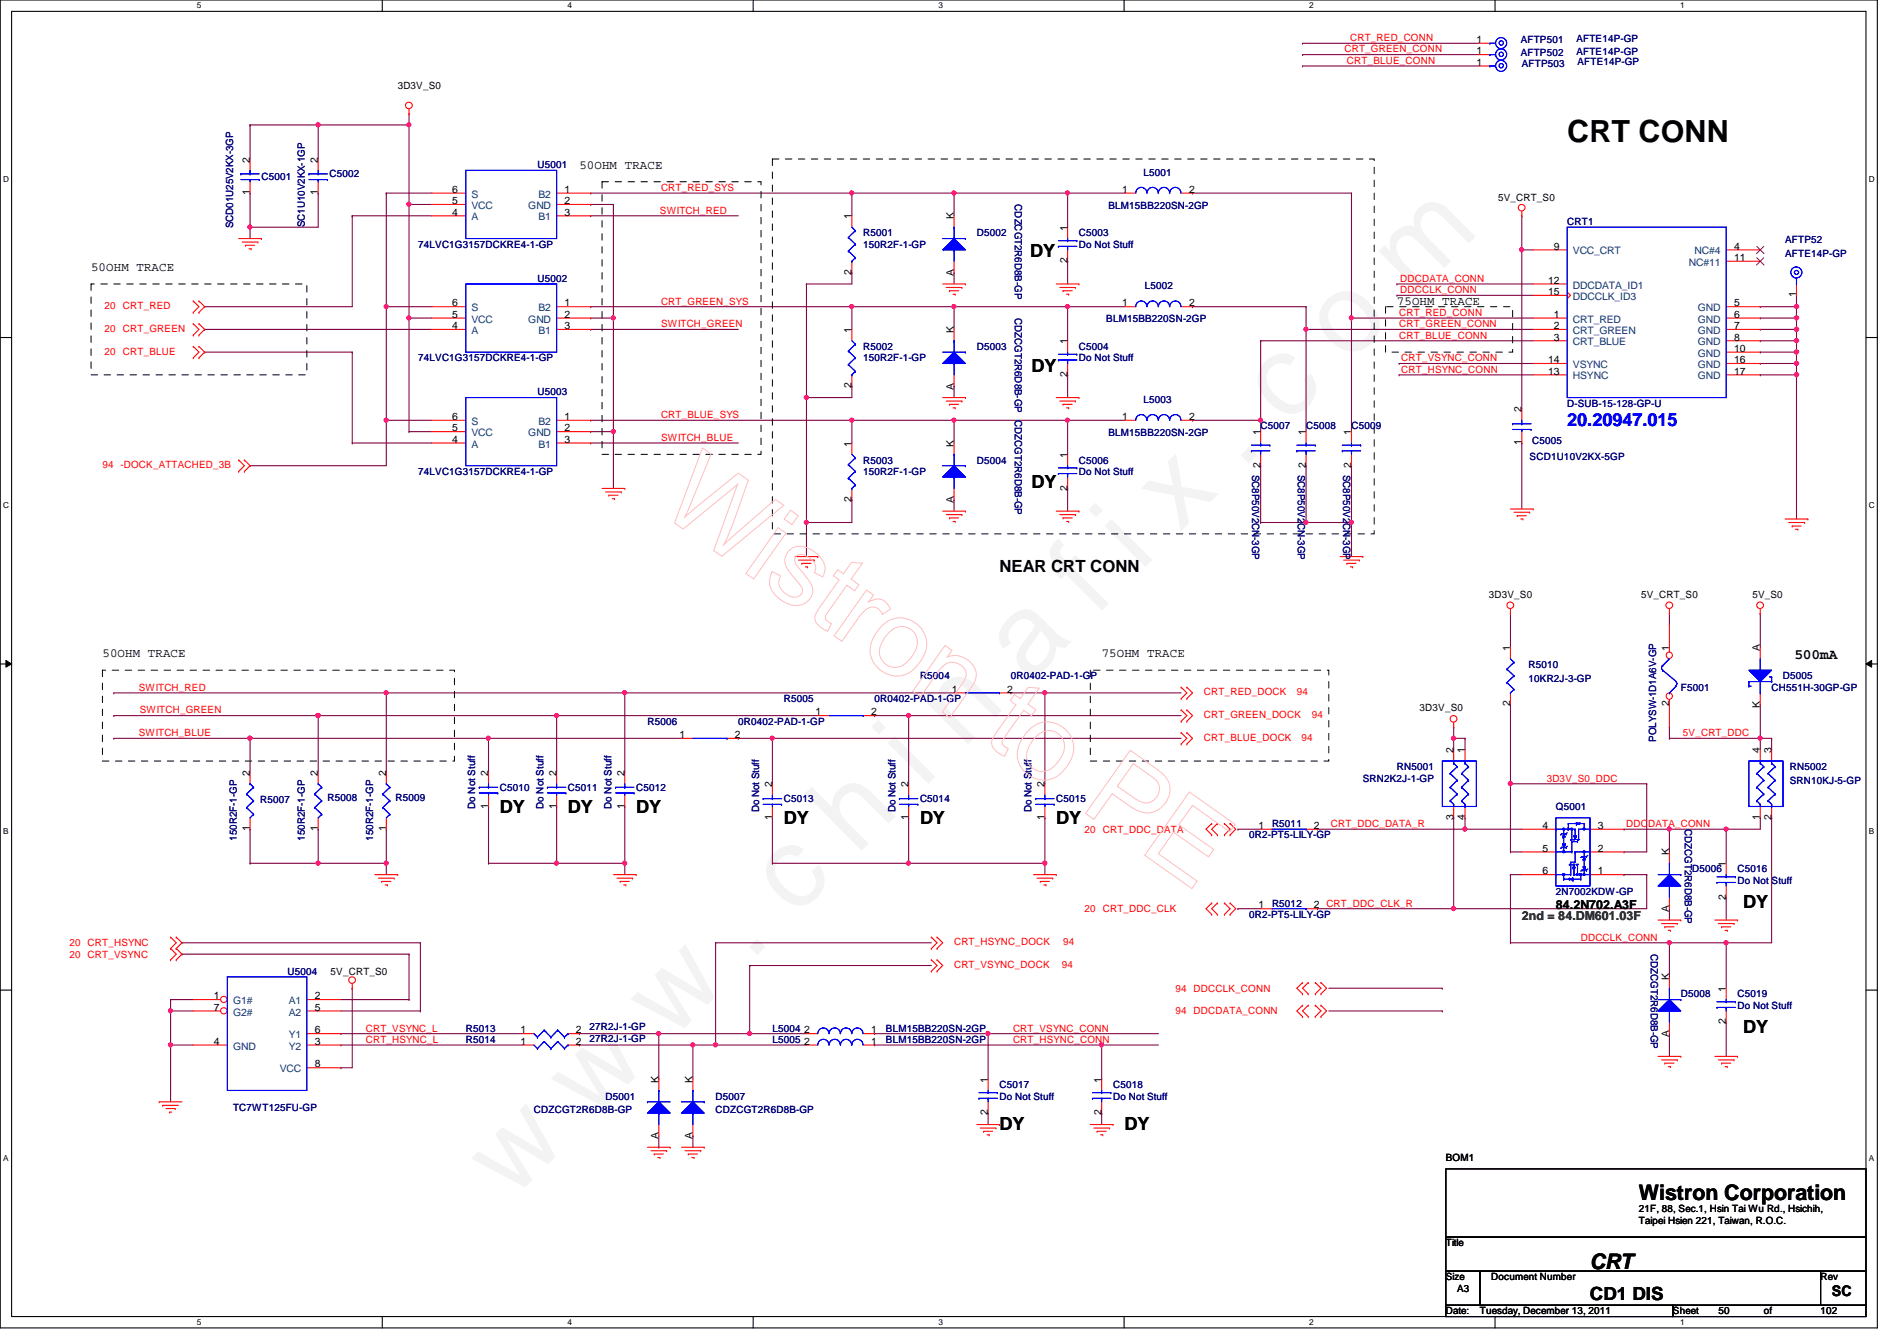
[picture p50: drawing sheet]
<svg xmlns="http://www.w3.org/2000/svg" width="297mm" height="210mm" viewBox="0 0 297 210" stroke-linecap="round" stroke-linejoin="round" font-family="sans-serif">
<defs><g id="words">
<text font-size="17.6" fill="#f0f" x="80.1" y="188" transform="rotate(-45 80.1 188)">w w w . c h i n a f i x . c o m</text>
<text font-size="4.8" x="245.4" y="22.2">CRT CONN</text>
<g font-size="3.3">
<text x="256.6" y="187.9">Wistron Corporation</text>
<text x="249" y="198.6">CRT</text>
</g>
<g font-size="2.8">
<text x="161.3" y="40.3">DY</text>
<text x="161.5" y="58.3">DY</text>
<text x="161.5" y="76.4">DY</text>
<text x="78.3" y="127.3">DY</text>
<text x="88.9" y="127.3">DY</text>
<text x="99.6" y="127.3">DY</text>
<text x="122.7" y="129">DY</text>
<text x="144.1" y="129">DY</text>
<text x="165.4" y="129">DY</text>
<text x="273" y="142.2">DY</text>
<text x="273" y="161.8">DY</text>
<text x="156.5" y="176.9">DY</text>
<text x="176.1" y="176.9">DY</text>
<text x="249" y="203.5">CD1 DIS</text>
</g>
<text font-size="2.8" fill="#00f" x="245.4" y="66.6">20.20947.015</text>
<text font-size="2.6" x="156.5" y="89.5">NEAR CRT CONN</text>
<g font-size="2.3">
<text x="281" y="103.2">500mA</text>
<text x="286.8" y="202.9">SC</text>
</g>
<g font-size="1.9">
<text x="90.7" y="26.4">50OHM TRACE</text>
<text x="14.3" y="42.4">50OHM TRACE</text>
<text x="218.7" y="47.8">75OHM TRACE</text>
<text x="16" y="102.9">50OHM TRACE</text>
<text x="172.5" y="102.9">75OHM TRACE</text>
<text x="243.6" y="142.3">84.2N702.A3F</text>
</g>
<text font-size="1.9" fill="#008000" x="238.3" y="144.1">2nd = 84.DM601.03F</text>
<g font-size="1.6" fill="#f00">
<text x="210.5" y="8.2">CRT_GREEN_CONN</text>
<text x="210.9" y="10">CRT_BLUE_CONN</text>
<text x="211.4" y="6.4">CRT_RED_CONN</text>
<text x="103.5" y="29.9">CRT_RED_SYS</text>
<text x="103.3" y="33.4">SWITCH_RED</text>
<text x="103.5" y="47.7">CRT_GREEN_SYS</text>
<text x="219.2" y="45.9">DDCCLK_CONN</text>
<text x="219.2" y="44.1">DDCDATA_CONN</text>
<text x="16.4" y="48.4">20</text>
<text x="16.4" y="51.9">20</text>
<text x="19.3" y="48.4">CRT_RED</text>
<text x="19.3" y="51.9">CRT_GREEN</text>
<text x="103.5" y="51.2">SWITCH_GREEN</text>
<text x="219.1" y="53">CRT_BLUE_CONN</text>
<text x="219.1" y="49.4">CRT_RED_CONN</text>
<text x="219.1" y="51.2">CRT_GREEN_CONN</text>
<text x="16.4" y="55.5">20</text>
<text x="19.3" y="55.5">CRT_BLUE</text>
<text x="219.4" y="56.6">CRT_VSYNC_CONN</text>
<text x="219.4" y="58.3">CRT_HSYNC_CONN</text>
<text x="103.5" y="65.4">CRT_BLUE_SYS</text>
<text x="103.5" y="69">SWITCH_BLUE</text>
<text x="16" y="73.3">94 -DOCK_ATTACHED_3B</text>
<text x="21.7" y="108.1">SWITCH_RED</text>
<text x="21.9" y="111.7">SWITCH_GREEN</text>
<text x="188.5" y="112.4">CRT_GREEN_DOCK</text>
<text x="188.5" y="108.8">CRT_RED_DOCK</text>
<text x="203.1" y="108.8">94</text>
<text x="205.4" y="112.4">94</text>
<text x="21.7" y="115.2">SWITCH_BLUE</text>
<text x="188.5" y="116">CRT_BLUE_DOCK</text>
<text x="203.8" y="116">94</text>
<text x="263.5" y="115.2">5V_CRT_DDC</text>
<text x="242.2" y="122.3">3D3V_S0_DDC</text>
<text x="169.8" y="130.3">20 CRT_DDC_DATA</text>
<text x="208.4" y="129.5">CRT_DDC_DATA_R</text>
<text x="254.6" y="129.5">DDCDATA_CONN</text>
<text x="169.8" y="142.8">20 CRT_DDC_CLK</text>
<text x="10.9" y="149.9">20 CRT_VSYNC</text>
<text x="10.9" y="148.1">20 CRT_HSYNC</text>
<text x="149.4" y="148">CRT_HSYNC_DOCK</text>
<text x="166.5" y="148">94</text>
<text x="247.5" y="147.2">DDCCLK_CONN</text>
<text x="149.4" y="151.5">CRT_VSYNC_DOCK</text>
<text x="166.3" y="151.5">94</text>
<text x="184.1" y="155.2">94 DDCCLK_CONN</text>
<text x="57.3" y="161.5">CRT_VSYNC_L</text>
<text x="158.6" y="161.5">CRT_VSYNC_CONN</text>
<text x="184.1" y="158.8">94 DDCDATA_CONN</text>
<text x="57.3" y="163.2">CRT_HSYNC_L</text>
<text x="158.6" y="163.2">CRT_HSYNC_CONN</text>
</g>
<g font-size="1.6">
<text x="231.2" y="10.3">1</text>
<text x="231.2" y="8.5">1</text>
<text x="231.2" y="6.7">1</text>
<text x="62.3" y="13.9">3D3V_S0</text>
<text x="39.1" y="25.4" transform="rotate(-90 39.1 25.4)">2</text>
<text x="49.8" y="25.4" transform="rotate(-90 49.8 25.4)">2</text>
<text x="39.1" y="30.6" transform="rotate(-90 39.1 30.6)">1</text>
<text x="49.8" y="30.6" transform="rotate(-90 49.8 30.6)">1</text>
<text x="70.8" y="33.7">4</text>
<text x="70.8" y="32">5</text>
<text x="70.8" y="30.2">6</text>
<text x="88.4" y="30.2">1</text>
<text x="88.4" y="32">2</text>
<text x="88.4" y="33.7">3</text>
<text x="133.3" y="34.3" transform="rotate(-90 133.3 34.3)">1</text>
<text x="149.3" y="34.3" transform="rotate(-90 149.3 34.3)">K</text>
<text x="175.7" y="30.2">1</text>
<text x="186.2" y="30.2">2</text>
<text x="234.6" y="31.5">5V_CRT_S0</text>
<text x="167.1" y="41.2" transform="rotate(-90 167.1 41.2)">2</text>
<text x="167.1" y="36.1" transform="rotate(-90 167.1 36.1)">1</text>
<text x="243.3" y="39.1">9</text>
<text x="271.5" y="39.1">4</text>
<text x="271.5" y="40.9">11</text>
<text x="70.8" y="48">6</text>
<text x="88.4" y="48">1</text>
<text x="133.3" y="43" transform="rotate(-90 133.3 43)">2</text>
<text x="149.3" y="43.2" transform="rotate(-90 149.3 43.2)">A</text>
<text x="175.7" y="48">1</text>
<text x="186.2" y="48">2</text>
<text x="242.4" y="44.4">12</text>
<text x="242.4" y="46.2">15</text>
<text x="271.5" y="48">5</text>
<text x="281.3" y="46.6" transform="rotate(-90 281.3 46.6)">1</text>
<text x="70.8" y="51.5">4</text>
<text x="70.8" y="49.7">5</text>
<text x="88.4" y="49.7">2</text>
<text x="88.4" y="51.5">3</text>
<text x="133.3" y="52.1" transform="rotate(-90 133.3 52.1)">1</text>
<text x="149.3" y="52.1" transform="rotate(-90 149.3 52.1)">K</text>
<text x="167.1" y="53.9" transform="rotate(-90 167.1 53.9)">1</text>
<text x="243.3" y="49.7">1</text>
<text x="243.3" y="51.5">2</text>
<text x="243.3" y="53.3">3</text>
<text x="271.5" y="49.7">6</text>
<text x="271.5" y="51.5">7</text>
<text x="271.5" y="53.3">8</text>
<text x="167.1" y="59" transform="rotate(-90 167.1 59)">2</text>
<text x="242.4" y="56.9">14</text>
<text x="242.4" y="58.6">13</text>
<text x="271.5" y="55.1">10</text>
<text x="271.5" y="56.9">16</text>
<text x="271.5" y="58.6">17</text>
<text x="70.8" y="65.7">6</text>
<text x="88.4" y="65.7">1</text>
<text x="133.3" y="60.8" transform="rotate(-90 133.3 60.8)">2</text>
<text x="149.3" y="61" transform="rotate(-90 149.3 61)">A</text>
<text x="175.7" y="65.7">1</text>
<text x="186.2" y="65.7">2</text>
<text x="238.2" y="64.6" transform="rotate(-90 238.2 64.6)">2</text>
<text x="70.8" y="69.3">4</text>
<text x="70.8" y="67.5">5</text>
<text x="88.4" y="67.5">2</text>
<text x="88.4" y="69.3">3</text>
<text x="133.3" y="69.9" transform="rotate(-90 133.3 69.9)">1</text>
<text x="149.3" y="69.9" transform="rotate(-90 149.3 69.9)">K</text>
<text x="167.1" y="71.7" transform="rotate(-90 167.1 71.7)">1</text>
<text x="197.4" y="68.1" transform="rotate(-90 197.4 68.1)">1</text>
<text x="204.5" y="68.1" transform="rotate(-90 204.5 68.1)">1</text>
<text x="211.6" y="68.1" transform="rotate(-90 211.6 68.1)">1</text>
<text x="238.2" y="69.7" transform="rotate(-90 238.2 69.7)">1</text>
<text x="167.1" y="76.8" transform="rotate(-90 167.1 76.8)">2</text>
<text x="197.4" y="73.2" transform="rotate(-90 197.4 73.2)">2</text>
<text x="204.5" y="73.2" transform="rotate(-90 204.5 73.2)">2</text>
<text x="211.6" y="73.2" transform="rotate(-90 211.6 73.2)">2</text>
<text x="133.3" y="78.6" transform="rotate(-90 133.3 78.6)">2</text>
<text x="149.3" y="78.8" transform="rotate(-90 149.3 78.8)">A</text>
<text x="233.1" y="93.6">3D3V_S0</text>
<text x="257" y="93.6">5V_CRT_S0</text>
<text x="274.4" y="93.6">5V_S0</text>
<text x="236.5" y="101.9" transform="rotate(-90 236.5 101.9)">1</text>
<text x="261.4" y="101.9" transform="rotate(-90 261.4 101.9)">1</text>
<text x="275.6" y="101.9" transform="rotate(-90 275.6 101.9)">A</text>
<text x="127.7" y="112">1</text>
<text x="136.4" y="112">2</text>
<text x="149.1" y="108.4">1</text>
<text x="157.7" y="108.4">2</text>
<text x="222.3" y="111.3">3D3V_S0</text>
<text x="236.5" y="110.6" transform="rotate(-90 236.5 110.6)">2</text>
<text x="261.4" y="110.6" transform="rotate(-90 261.4 110.6)">2</text>
<text x="275.6" y="110.8" transform="rotate(-90 275.6 110.8)">K</text>
<text x="106.4" y="115.5">1</text>
<text x="115.1" y="115.5">2</text>
<text x="227.6" y="117.9" transform="rotate(-90 227.6 117.9)">2</text>
<text x="229.4" y="117.9" transform="rotate(-90 229.4 117.9)">1</text>
<text x="275.6" y="117.9" transform="rotate(-90 275.6 117.9)">4</text>
<text x="277.4" y="117.9" transform="rotate(-90 277.4 117.9)">3</text>
<text x="39.1" y="121.5" transform="rotate(-90 39.1 121.5)">2</text>
<text x="49.8" y="121.5" transform="rotate(-90 49.8 121.5)">2</text>
<text x="60.4" y="121.5" transform="rotate(-90 60.4 121.5)">2</text>
<text x="76.5" y="121.5" transform="rotate(-90 76.5 121.5)">2</text>
<text x="87.1" y="121.5" transform="rotate(-90 87.1 121.5)">2</text>
<text x="97.8" y="121.5" transform="rotate(-90 97.8 121.5)">2</text>
<text x="120.9" y="123.2" transform="rotate(-90 120.9 123.2)">2</text>
<text x="142.2" y="123.2" transform="rotate(-90 142.2 123.2)">2</text>
<text x="163.6" y="123.2" transform="rotate(-90 163.6 123.2)">2</text>
<text x="39.1" y="130.1" transform="rotate(-90 39.1 130.1)">1</text>
<text x="49.8" y="130.1" transform="rotate(-90 49.8 130.1)">1</text>
<text x="60.4" y="130.1" transform="rotate(-90 60.4 130.1)">1</text>
<text x="76.5" y="126.6" transform="rotate(-90 76.5 126.6)">1</text>
<text x="87.1" y="126.6" transform="rotate(-90 87.1 126.6)">1</text>
<text x="97.8" y="126.6" transform="rotate(-90 97.8 126.6)">1</text>
<text x="120.9" y="128.4" transform="rotate(-90 120.9 128.4)">1</text>
<text x="142.2" y="128.4" transform="rotate(-90 142.2 128.4)">1</text>
<text x="163.6" y="128.4" transform="rotate(-90 163.6 128.4)">1</text>
<text x="197.1" y="129.8">1</text>
<text x="205.7" y="129.8">2</text>
<text x="227.6" y="128.4" transform="rotate(-90 227.6 128.4)">3</text>
<text x="229.4" y="128.4" transform="rotate(-90 229.4 128.4)">4</text>
<text x="241.5" y="129.8">4</text>
<text x="250.2" y="129.8">3</text>
<text x="275.6" y="128.4" transform="rotate(-90 275.6 128.4)">1</text>
<text x="277.4" y="128.4" transform="rotate(-90 277.4 128.4)">2</text>
<text x="241.5" y="133.3">5</text>
<text x="241.5" y="136.9">6</text>
<text x="250.2" y="136.9">1</text>
<text x="250.2" y="133.3">2</text>
<text x="261.4" y="133.9" transform="rotate(-90 261.4 133.9)">K</text>
<text x="270.3" y="135.7" transform="rotate(-90 270.3 135.7)">1</text>
<text x="197.1" y="142.2">1</text>
<text x="205.7" y="142.2">2 CRT_DDC_CLK_R</text>
<text x="261.4" y="142.8" transform="rotate(-90 261.4 142.8)">A</text>
<text x="270.3" y="140.8" transform="rotate(-90 270.3 140.8)">2</text>
<text x="51.8" y="152.6">5V_CRT_S0</text>
<text x="261.4" y="153.5" transform="rotate(-90 261.4 153.5)">K</text>
<text x="270.3" y="155.2" transform="rotate(-90 270.3 155.2)">1</text>
<text x="33.5" y="156.4">1</text>
<text x="33.5" y="158.2">7</text>
<text x="49.3" y="156.4">2</text>
<text x="49.3" y="158.2">5</text>
<text x="49.3" y="161.8">6</text>
<text x="81.5" y="161.8">1</text>
<text x="90.2" y="161.8">2</text>
<text x="125.9" y="161.8">2</text>
<text x="136.4" y="161.8">1</text>
<text x="270.3" y="160.4" transform="rotate(-90 270.3 160.4)">2</text>
<text x="33.5" y="163.5">4</text>
<text x="49.3" y="163.5">3</text>
<text x="49.3" y="167.1">8</text>
<text x="81.5" y="163.5">1</text>
<text x="90.2" y="163.5">2</text>
<text x="125.9" y="163.5">2</text>
<text x="136.4" y="163.5">1</text>
<text x="261.4" y="162.3" transform="rotate(-90 261.4 162.3)">A</text>
<text x="103.1" y="169.5" transform="rotate(-90 103.1 169.5)">K</text>
<text x="108.5" y="169.5" transform="rotate(-90 108.5 169.5)">K</text>
<text x="154.7" y="169.5" transform="rotate(-90 154.7 169.5)">1</text>
<text x="172.5" y="169.5" transform="rotate(-90 172.5 169.5)">1</text>
<text x="103.1" y="178.4" transform="rotate(-90 103.1 178.4)">A</text>
<text x="108.5" y="178.4" transform="rotate(-90 108.5 178.4)">A</text>
<text x="154.7" y="174.6" transform="rotate(-90 154.7 174.6)">2</text>
<text x="172.5" y="174.6" transform="rotate(-90 172.5 174.6)">2</text>
<text x="226.4" y="181.7">BOM1</text>
<text x="256.6" y="189.7">21F, 88, Sec.1, Hsin Tai Wu Rd., Hsichih,</text>
<text x="256.6" y="191.6">Taipei Hsien 221, Taiwan, R.O.C.</text>
<text x="226.4" y="195.1">Title</text>
<text x="226.4" y="200.4">Size</text>
<text x="228.2" y="202.2">A3</text>
<text x="233.5" y="200.4">Document Number</text>
<text x="285.1" y="200.4">Rev</text>
<text x="226.4" y="205.7">Date:</text>
<text x="231.7" y="205.7">Tuesday, December 13, 2011</text>
<text x="262" y="205.7">Sheet</text>
<text x="269.1" y="205.7">50</text>
<text x="276.2" y="205.7">of</text>
<text x="285.1" y="205.7">102</text>
</g>
<g font-size="1.6" fill="#000080">
<text x="238.1" y="8.7">AFTP502</text>
<text x="238.1" y="6.8">AFTP501</text>
<text x="238.3" y="10.5">AFTP503</text>
<text x="246.8" y="8.6">AFTE14P-GP</text>
<text x="246.8" y="6.6">AFTE14P-GP</text>
<text x="247" y="10.2">AFTE14P-GP</text>
<text x="40.9" y="28.1">C5001</text>
<text x="51.6" y="27.8">C5002</text>
<text x="84.2" y="26.3">U5001</text>
<text x="179.1" y="27.6">L5001</text>
<text x="36.5" y="35.7" transform="rotate(-90 36.5 35.7)">SCD01U25V2KX-3GP</text>
<text x="47.7" y="35.6" transform="rotate(-90 47.7 35.6)">SC1U10V2KX-1GP</text>
<text x="158.9" y="32" transform="rotate(90 158.9 32)">CDZCGT2R6D8B-GP</text>
<text x="173.6" y="32.7">BLM15BB220SN-2GP</text>
<text x="245.4" y="35.2">CRT1</text>
<text x="65.5" y="38.8">74LVC1G3157DCKRE4-1-GP</text>
<text x="135.2" y="37">R5001</text>
<text x="135.2" y="38.8">150R2F-1-GP</text>
<text x="152.9" y="37">D5002</text>
<text x="168.9" y="37">C5003</text>
<text x="168.9" y="38.8">Do Not Stuff</text>
<text x="279.5" y="38.1">AFTP52</text>
<text x="279.5" y="40.2">AFTE14P-GP</text>
<text x="84.2" y="44.1">U5002</text>
<text x="179.3" y="45.2">L5002</text>
<text x="158.9" y="49.8" transform="rotate(90 158.9 49.8)">CDZCGT2R6D8B-GP</text>
<text x="173.2" y="50.3">BLM15BB220SN-2GP</text>
<text x="65.5" y="56.6">74LVC1G3157DCKRE4-1-GP</text>
<text x="135.2" y="54.8">R5002</text>
<text x="135.2" y="56.6">150R2F-1-GP</text>
<text x="152.9" y="54.8">D5003</text>
<text x="168.9" y="54.8">C5004</text>
<text x="168.9" y="56.6">Do Not Stuff</text>
<text x="84.2" y="61.9">U5003</text>
<text x="158.9" y="65.8" transform="rotate(90 158.9 65.8)">CDZCGT2R6D8B-GP</text>
<text x="179.1" y="63.1">L5003</text>
<text x="245.4" y="63.7">D-SUB-15-128-GP-U</text>
<text x="173.6" y="68.3">BLM15BB220SN-2GP</text>
<text x="197.4" y="67.2">C5007</text>
<text x="204.5" y="67.2">C5008</text>
<text x="211.6" y="67.2">C5009</text>
<text x="239.9" y="69.6">C5005</text>
<text x="65.5" y="74.3">74LVC1G3157DCKRE4-1-GP</text>
<text x="135.2" y="72.6">R5003</text>
<text x="135.2" y="74.3">150R2F-1-GP</text>
<text x="152.9" y="72.6">D5004</text>
<text x="168.9" y="72.6">C5006</text>
<text x="168.9" y="74.3">Do Not Stuff</text>
<text x="196.1" y="74.3" transform="rotate(90 196.1 74.3)">SC8P50V2CN-3GP</text>
<text x="203.2" y="74.3" transform="rotate(90 203.2 74.3)">SC8P50V2CN-3GP</text>
<text x="210.3" y="74.3" transform="rotate(90 210.3 74.3)">SC8P50V2CN-3GP</text>
<text x="239.5" y="72">SCD1U10V2KX-5GP</text>
<text x="144.1" y="106.3">R5004</text>
<text x="158.3" y="106.3">0R0402-PAD-1-GP</text>
<text x="239.3" y="104.6">R5010</text>
<text x="239.3" y="106.7">10KR2J-3-GP</text>
<text x="279.2" y="106.3">D5005</text>
<text x="101.4" y="113.5">R5006</text>
<text x="115.6" y="113.5">0R0402-PAD-1-GP</text>
<text x="122.7" y="109.9">R5005</text>
<text x="136.9" y="109.9">0R0402-PAD-1-GP</text>
<text x="263.2" y="108.1">F5001</text>
<text x="277.4" y="108.1">CH551H-30GP-GP</text>
<text x="259.3" y="116.1" transform="rotate(-90 259.3 116.1)">POLYSW-1D1A6V-GP</text>
<text x="40.8" y="125.7">R5007</text>
<text x="51.3" y="125.3">R5008</text>
<text x="61.9" y="125.3">R5009</text>
<text x="78.3" y="123.8">C5010</text>
<text x="88.9" y="123.8">C5011</text>
<text x="99.6" y="123.8">C5012</text>
<text x="122.7" y="125.6">C5013</text>
<text x="144.1" y="125.6">C5014</text>
<text x="165.4" y="125.6">C5015</text>
<text x="213.4" y="122.3">SRN2K2J-1-GP</text>
<text x="218.7" y="120.6">RN5001</text>
<text x="280.2" y="120.6">RN5002</text>
<text x="280.2" y="122.7">SRN10KJ-5-GP</text>
<text x="37.1" y="131.6" transform="rotate(-90 37.1 131.6)">150R2F-1-GP</text>
<text x="47.7" y="131.6" transform="rotate(-90 47.7 131.6)">150R2F-1-GP</text>
<text x="58.4" y="131.6" transform="rotate(-90 58.4 131.6)">150R2F-1-GP</text>
<text x="74.4" y="126.6" transform="rotate(-90 74.4 126.6)">Do Not Stuff</text>
<text x="85.1" y="126.6" transform="rotate(-90 85.1 126.6)">Do Not Stuff</text>
<text x="95.8" y="126.6" transform="rotate(-90 95.8 126.6)">Do Not Stuff</text>
<text x="118.9" y="127.1" transform="rotate(-90 118.9 127.1)">Do Not Stuff</text>
<text x="140.2" y="127.1" transform="rotate(-90 140.2 127.1)">Do Not Stuff</text>
<text x="161.5" y="127.1" transform="rotate(-90 161.5 127.1)">Do Not Stuff</text>
<text x="195.6" y="131.2">0R2-PT5-LILY-GP</text>
<text x="199.2" y="129.5">R5011</text>
<text x="243.6" y="126.8">Q5001</text>
<text x="263.8" y="129.8" transform="rotate(90 263.8 129.8)">CDZCGT2R6D8B-GP</text>
<text x="265" y="136.6">D5006</text>
<text x="272.1" y="136.6">C5016</text>
<text x="195.6" y="143.7">0R2-PT5-LILY-GP</text>
<text x="199.2" y="141.9">R5012</text>
<text x="243.6" y="140.1">2N7002KDW-GP</text>
<text x="272.1" y="138.3">Do Not Stuff</text>
<text x="258.5" y="149.4" transform="rotate(90 258.5 149.4)">CDZCGT2R6D8B-GP</text>
<text x="45" y="152.6">U5004</text>
<text x="72.9" y="161.5">R5013</text>
<text x="92.3" y="161.3">27R2J-1-GP</text>
<text x="120.9" y="161.5">L5004</text>
<text x="138.7" y="161.5">BLM15BB220SN-2GP</text>
<text x="263.2" y="156.1">D5008</text>
<text x="272.1" y="156.1">C5019</text>
<text x="272.1" y="157.9">Do Not Stuff</text>
<text x="72.9" y="163.2">R5014</text>
<text x="92.3" y="163.1">27R2J-1-GP</text>
<text x="120.9" y="163.2">L5005</text>
<text x="138.7" y="163.2">BLM15BB220SN-2GP</text>
<text x="36.5" y="173.9">TC7WT125FU-GP</text>
<text x="94.8" y="172.1">D5001</text>
<text x="112.1" y="172.1">D5007</text>
<text x="156.5" y="170.3">C5017</text>
<text x="156.5" y="172.1">Do Not Stuff</text>
<text x="174.3" y="170.3">C5018</text>
<text x="174.3" y="172.1">Do Not Stuff</text>
<text x="83.6" y="174.2">CDZCGT2R6D8B-GP</text>
<text x="112.1" y="174.2">CDZCGT2R6D8B-GP</text>
</g>
<g font-size="1.6" fill="#004080">
<text x="73.8" y="34.5">A</text>
<text x="73.8" y="32.7">VCC</text>
<text x="73.8" y="30.9">S</text>
<text x="82.7" y="32.7">GND</text>
<text x="84.3" y="30.9">B2</text>
<text x="84.3" y="34.5">B1</text>
<text x="246.3" y="39.8">VCC_CRT</text>
<text x="264.5" y="41.6">NC#11</text>
<text x="265.3" y="39.8">NC#4</text>
<text x="246.3" y="45.2">DDCDATA_ID1</text>
<text x="246.3" y="46.9">DDCCLK_ID3</text>
<text x="73.8" y="52.3">A</text>
<text x="73.8" y="50.5">VCC</text>
<text x="73.8" y="48.7">S</text>
<text x="82.7" y="50.5">GND</text>
<text x="84.3" y="48.7">B2</text>
<text x="84.3" y="52.3">B1</text>
<text x="246.3" y="50.5">CRT_RED</text>
<text x="246.3" y="52.3">CRT_GREEN</text>
<text x="265.9" y="48.7">GND</text>
<text x="265.9" y="50.5">GND</text>
<text x="265.9" y="52.3">GND</text>
<text x="246.3" y="54.1">CRT_BLUE</text>
<text x="246.3" y="57.6">VSYNC</text>
<text x="246.3" y="59.4">HSYNC</text>
<text x="265.9" y="54.1">GND</text>
<text x="265.9" y="55.8">GND</text>
<text x="265.9" y="57.6">GND</text>
<text x="265.9" y="59.4">GND</text>
<text x="73.8" y="70.1">A</text>
<text x="73.8" y="68.3">VCC</text>
<text x="73.8" y="66.5">S</text>
<text x="82.7" y="68.3">GND</text>
<text x="84.3" y="66.5">B2</text>
<text x="84.3" y="70.1">B1</text>
<text x="36.5" y="157.2">G1#</text>
<text x="36.5" y="159">G2#</text>
<text x="45.2" y="157.2">A1</text>
<text x="45.2" y="159">A2</text>
<text x="36.5" y="164.3">GND</text>
<text x="43.8" y="167.9">VCC</text>
<text x="45.2" y="164.3">Y2</text>
<text x="45.2" y="162.5">Y1</text>
</g>
<g font-size="1.3">
<text x="30.8" y="1.3">5</text>
<text x="88.9" y="1.3">4</text>
<text x="146.9" y="1.3">3</text>
<text x="205" y="1.3">2</text>
<text x="263.1" y="1.3">1</text>
<text x=".5" y="28.4">D</text>
<text x="292.6" y="28.4">D</text>
<text x=".5" y="79.5">C</text>
<text x="292.6" y="79.5">C</text>
<text x=".5" y="130.6">B</text>
<text x="292.6" y="130.6">B</text>
<text x=".5" y="181.7">A</text>
<text x="292.6" y="181.7">A</text>
<text x="30.8" y="207.4">5</text>
<text x="88.9" y="207.4">4</text>
<text x="146.9" y="207.4">3</text>
<text x="205" y="207.4">2</text>
<text x="263.1" y="207.4">1</text>
</g>
</g></defs>
<path d="M0 0h294v207.9h-294zM1.8 1.8h290.4v204.3h-290.4z" fill="none" stroke="#000" stroke-width=".17"/>
<g fill="#fff">
<path d="M30.8 .2h.7v1.4h-.7z"/>
<path d="M30.8 206.2h.7v1.4h-.7z"/>
</g>
<path d="M59.9 0v1.8M59.9 206.1v1.8" fill="none" stroke="#000" stroke-width=".17"/>
<g fill="#fff">
<path d="M88.9 .2h.6v1.4h-.6z"/>
<path d="M88.9 206.2h.6v1.4h-.6z"/>
</g>
<path d="M117.9 0v1.8M117.9 206.1v1.8" fill="none" stroke="#000" stroke-width=".17"/>
<g fill="#fff">
<path d="M146.9 .2h.7v1.4h-.7z"/>
<path d="M146.9 206.2h.7v1.4h-.7z"/>
</g>
<path d="M176 0v1.8M176 206.1v1.8" fill="none" stroke="#000" stroke-width=".17"/>
<g fill="#fff">
<path d="M205 .2h.7v1.4h-.7z"/>
<path d="M205 206.2h.7v1.4h-.7z"/>
</g>
<path d="M234.1 0v1.8M234.1 206.1v1.8" fill="none" stroke="#000" stroke-width=".17"/>
<g fill="#fff">
<path d="M263.1 .2h.7v1.4h-.7z"/>
<path d="M263.1 206.2h.7v1.4h-.7z"/>
<path d="M.5 27.3h.9v1.4h-.9z"/>
<path d="M292.6 27.3h.9v1.4h-.9z"/>
<path d="M.5 78.4h.9v1.4h-.9z"/>
<path d="M292.6 78.4h.9v1.4h-.9z"/>
</g>
<path d="M0 52.8h1.8M292.2 52.8h1.8" fill="none" stroke="#000" stroke-width=".17"/>
<g fill="#fff">
<path d="M.5 129.5h.8v1.4h-.8z"/>
<path d="M292.6 129.5h.9v1.4h-.9z"/>
</g>
<path d="M0 103.9h1.8M292.2 103.9h1.8" fill="none" stroke="#000" stroke-width=".17"/>
<path d="M.9 103.4l.9 .5-.9 .5zM292.2 103.9l.9-.5v1z" fill="#000"/>
<path d="M.9 103.4l.9 .5-.9 .5zM292.2 103.9l.9-.5v1z" fill="none" stroke="#000" stroke-width=".16"/>
<g fill="#fff">
<path d="M.5 180.5h.8v1.4h-.8z"/>
<path d="M292.6 180.5h.9v1.4h-.9z"/>
</g>
<path d="M0 155h1.8M292.2 155h1.8" fill="none" stroke="#000" stroke-width=".17"/>
<g fill="none" stroke="#800040" stroke-width=".17">
<path d="M55.2 33.8h.1M55.2 33.8v14.2h-23.2M92.5 30.2h40.9M32 48h.1M64 49.8h.1M64 49.8v17.8M60.5 65.8h.1M60.5 65.8h7.1M64 67.6h.1M64 67.6h3.6M17.8 115.6h.1M17.8 115.6h21.4"/>
<path d="M39.2 115.6h.1M39.2 115.6v5.3"/>
</g>
<circle cx="39.1" cy="115.5" r=".32" fill="#f0f"/>
<circle cx="39.1" cy="115.5" r=".32" fill="none" stroke="#f0f" stroke-width=".17"/>
<path d="M64 32h.1M64 32v17.8" fill="none" stroke="#800040" stroke-width=".17"/>
<circle cx="64" cy="49.8" r=".32" fill="#f0f"/>
<circle cx="64" cy="49.8" r=".32" fill="none" stroke="#f0f" stroke-width=".17"/>
<circle cx="64" cy="32" r=".32" fill="#f0f"/>
<circle cx="64" cy="32" r=".32" fill="none" stroke="#f0f" stroke-width=".17"/>
<g fill="none" stroke="#800040" stroke-width=".17">
<path d="M39.2 35.6h.1M49.8 30.2h.1M49.8 30.2v5.4h-10.6M32 55.1h.1M32 55.1h23.2M55.2 55.1h.1M55.2 55.1v14.2M55.2 69.3h.1M55.2 69.3h12.4M49.8 112h.1M49.8 112v8.9M60.5 108.5h.1"/>
<path d="M60.5 108.5v12.4"/>
</g>
<circle cx="39.1" cy="35.5" r=".32" fill="#f0f"/>
<circle cx="39.1" cy="35.5" r=".32" fill="none" stroke="#f0f" stroke-width=".17"/>
<path d="M39.2 35.6h.1M39.2 35.6v1.7M39.2 72.9h.1M39.2 72.9h21.3M17.8 108.5h.1M17.8 112h.1M17.8 108.5h42.7M17.8 112h32M39.2 129.8h.1M39.2 129.8v5.3" fill="none" stroke="#800040" stroke-width=".17"/>
<circle cx="49.8" cy="112" r=".32" fill="#f0f"/>
<circle cx="49.8" cy="112" r=".32" fill="none" stroke="#f0f" stroke-width=".17"/>
<path d="M39.2 135.1h.1M49.8 129.8h.1M49.8 129.8v5.3h-10.6" fill="none" stroke="#800040" stroke-width=".17"/>
<circle cx="49.8" cy="135.1" r=".32" fill="#f0f"/>
<circle cx="49.8" cy="135.1" r=".32" fill="none" stroke="#f0f" stroke-width=".17"/>
<path d="M49.8 135.1h.1M49.8 135.1h10.7M60.5 135.1h.1M60.5 135.1v1.8" fill="none" stroke="#800040" stroke-width=".17"/>
<circle cx="60.5" cy="135.1" r=".32" fill="#f0f"/>
<circle cx="60.5" cy="135.1" r=".32" fill="none" stroke="#f0f" stroke-width=".17"/>
<g fill="none" stroke="#800040" stroke-width=".17">
<path d="M39.2 19.6h.1M39.2 19.6v5.3M39.2 19.6h24.8M49.8 19.6h.1M49.8 19.6v5.3M39.2 30.2h.1M39.2 30.2v5.4M55.2 33.8h.1M55.2 33.8h12.4M64 49.8h.1M64 49.8h3.6M60.5 65.8h.1"/>
<path d="M60.5 65.8v7.1M142.3 112h42.7"/>
</g>
<circle cx="49.8" cy="19.5" r=".32" fill="#f0f"/>
<circle cx="49.8" cy="19.5" r=".32" fill="none" stroke="#f0f" stroke-width=".17"/>
<path d="M64 17.8h.1M64 19.6h.1M64 17.8v14.2M64 32h.1M64 32h3.6" fill="none" stroke="#800040" stroke-width=".17"/>
<circle cx="64" cy="19.5" r=".32" fill="#f0f"/>
<circle cx="64" cy="19.5" r=".32" fill="none" stroke="#f0f" stroke-width=".17"/>
<path d="M60.5 30.2h.1M60.5 30.2h7.1M60.5 30.2v35.6M60.5 48h.1M60.5 48h7.1" fill="none" stroke="#800040" stroke-width=".17"/>
<circle cx="60.5" cy="65.8" r=".32" fill="#f0f"/>
<circle cx="60.5" cy="65.8" r=".32" fill="none" stroke="#f0f" stroke-width=".17"/>
<circle cx="60.5" cy="48" r=".32" fill="#f0f"/>
<circle cx="60.5" cy="48" r=".32" fill="none" stroke="#f0f" stroke-width=".17"/>
<path d="M32 51.6h.1M32 51.6h35.6M60.5 108.5h.1M60.5 108.5h37.3M76.5 115.6h30.2M87.2 112h40.9M120.9 115.6h64.1M60.5 129.8h.1M60.5 129.8v5.3" fill="none" stroke="#800040" stroke-width=".17"/>
<circle cx="60.5" cy="108.4" r=".32" fill="#f0f"/>
<circle cx="60.5" cy="108.4" r=".32" fill="none" stroke="#f0f" stroke-width=".17"/>
<path d="M49.8 112h.1M49.8 112h37.4M97.8 108.5h51.6" fill="none" stroke="#800040" stroke-width=".17"/>
<circle cx="49.8" cy="112" r=".32" fill="#f0f"/>
<circle cx="49.8" cy="112" r=".32" fill="none" stroke="#f0f" stroke-width=".17"/>
<path d="M39.2 115.6h.1M39.2 115.6h37.3" fill="none" stroke="#800040" stroke-width=".17"/>
<circle cx="39.1" cy="115.5" r=".32" fill="#f0f"/>
<circle cx="39.1" cy="115.5" r=".32" fill="none" stroke="#f0f" stroke-width=".17"/>
<g fill="none" stroke="#800040" stroke-width=".17">
<path d="M92.5 48h40.9M218.7 46.2h21.4M219.1 56.9h21M275.6 53.3h.1M275.6 55.1h.1M275.6 56.9h.1M275.6 58.7h.1M275.6 53.3h5.7M275.6 55.1h5.7M275.6 56.9h5.7M275.6 58.7h5.7M281.3 49.8h.1"/>
<path d="M281.3 49.8v1.8"/>
</g>
<circle cx="281.3" cy="49.8" r=".33" fill="#f0f"/>
<circle cx="281.3" cy="49.8" r=".33" fill="none" stroke="#f0f" stroke-width=".17"/>
<path d="M281.3 51.6h.1M281.3 51.6v1.7" fill="none" stroke="#800040" stroke-width=".17"/>
<circle cx="281.3" cy="51.5" r=".33" fill="#f0f"/>
<circle cx="281.3" cy="51.5" r=".33" fill="none" stroke="#f0f" stroke-width=".17"/>
<path d="M281.3 53.3h.1M281.3 53.3v1.8" fill="none" stroke="#800040" stroke-width=".17"/>
<circle cx="281.3" cy="53.3" r=".33" fill="#f0f"/>
<circle cx="281.3" cy="53.3" r=".33" fill="none" stroke="#f0f" stroke-width=".17"/>
<path d="M281.3 55.1h.1M281.3 55.1v1.8" fill="none" stroke="#800040" stroke-width=".17"/>
<circle cx="281.3" cy="55.1" r=".33" fill="#f0f"/>
<circle cx="281.3" cy="55.1" r=".33" fill="none" stroke="#f0f" stroke-width=".17"/>
<path d="M275.6 48h.1M275.6 48h5.7M238.3 69.3h.1M238.3 69.3v10.4" fill="none" stroke="#800040" stroke-width=".17"/>
<circle cx="281.3" cy="48" r=".33" fill="#f0f"/>
<circle cx="281.3" cy="48" r=".33" fill="none" stroke="#f0f" stroke-width=".17"/>
<path d="M281.3 56.9h.1M281.3 56.9v1.8" fill="none" stroke="#800040" stroke-width=".17"/>
<circle cx="281.3" cy="56.9" r=".33" fill="#f0f"/>
<circle cx="281.3" cy="56.9" r=".33" fill="none" stroke="#f0f" stroke-width=".17"/>
<path d="M238.3 39.1h.1M238.3 39.1v24.9" fill="none" stroke="#800040" stroke-width=".17"/>
<circle cx="238.3" cy="39.1" r=".32" fill="#f0f"/>
<circle cx="238.3" cy="39.1" r=".32" fill="none" stroke="#f0f" stroke-width=".17"/>
<path d="M197.4 53.3h42.7M204.5 51.6h35.6M211.6 49.8h28.5M219.1 58.7h21M281.3 58.7h.1M281.3 58.7v22.5M92.5 65.8h40.9" fill="none" stroke="#800040" stroke-width=".17"/>
<circle cx="281.3" cy="58.6" r=".33" fill="#f0f"/>
<circle cx="281.3" cy="58.6" r=".33" fill="none" stroke="#f0f" stroke-width=".17"/>
<g fill="none" stroke="#800040" stroke-width=".17">
<path d="M238.3 39.1h.1M238.3 33.8h.1M238.3 39.1h1.8M238.3 33.8v5.3M218.7 44.4h21.4M275.6 49.8h.1M275.6 51.6h.1M275.6 51.6h5.7M281.3 48h.1M281.3 48v1.8h-5.7M26.7 156.5h.1M26.7 158.2h.1"/>
<path d="M26.7 156.5h3.6M26.7 156.5v16M26.7 158.2h3.6M55.2 154.7h.1M55.2 154.7v12.4h-1.8M117.4 151.1h28.4M26.7 163.6h.1M26.7 163.6h3.6M53.4 167.1h.1M53.4 161.8h.1M53.4 163.6h.1M53.4 163.6h28.4"/>
<path d="M53.4 161.8h28.4M136.9 163.6h35.6"/>
</g>
<circle cx="26.7" cy="163.5" r=".32" fill="#f0f"/>
<circle cx="26.7" cy="163.5" r=".32" fill="none" stroke="#f0f" stroke-width=".17"/>
<circle cx="26.7" cy="158.2" r=".32" fill="#f0f"/>
<circle cx="26.7" cy="158.2" r=".32" fill="none" stroke="#f0f" stroke-width=".17"/>
<g fill="none" stroke="#800040" stroke-width=".17">
<path d="M257.8 136.9h.1M257.8 136.9v5.3M270.3 129.8h.1M275.6 128h.1M275.6 128v1.8h-5.3M28.5 147.6h.1M28.5 149.4h.1M28.5 147.6h37.3M28.5 149.4h35.5M112.1 147.6h33.7M261.4 147.6h.1M261.4 147.6v5.3"/>
<path d="M270.3 147.6h.1M270.3 147.6v7.1M261.4 161.8h.1M261.4 161.8v3.6M270.3 160h.1M270.3 160v5.4"/>
</g>
<circle cx="270.3" cy="129.8" r=".32" fill="#f0f"/>
<circle cx="270.3" cy="129.8" r=".32" fill="none" stroke="#f0f" stroke-width=".17"/>
<path d="M254.3 133.3h.1M257.8 122.7h.1M257.8 122.7v10.6h-3.5M270.3 147.6h.1M270.3 147.6h7.1" fill="none" stroke="#800040" stroke-width=".17"/>
<circle cx="270.3" cy="147.5" r=".32" fill="#f0f"/>
<circle cx="270.3" cy="147.5" r=".32" fill="none" stroke="#f0f" stroke-width=".17"/>
<path d="M275.6 96h.1M275.6 96v5.3M275.6 115.6h.1M275.6 115.6h1.8M229.4 129.8h8.9M236.5 136.9h1.8M236.5 133.3h1.8M254.3 136.9h.1M254.3 136.9h3.5M277.4 128h.1M277.4 128v19.6M227.6 142.2h30.2" fill="none" stroke="#800040" stroke-width=".17"/>
<circle cx="275.6" cy="115.5" r=".32" fill="#f0f"/>
<circle cx="275.6" cy="115.5" r=".32" fill="none" stroke="#f0f" stroke-width=".17"/>
<path d="M275.6 115.6h.1M275.6 115.6v1.7M277.4 115.6h.1M277.4 115.6v1.7M261.4 129.8h.1M261.4 129.8h8.9M270.3 129.8h.1M270.3 129.8v5.3M261.4 142.2h.1M261.4 142.2v1.8M270.3 140.5h.1M270.3 140.5v3.5" fill="none" stroke="#800040" stroke-width=".17"/>
<circle cx="261.4" cy="129.8" r=".32" fill="#f0f"/>
<circle cx="261.4" cy="129.8" r=".32" fill="none" stroke="#f0f" stroke-width=".17"/>
<path d="M236.5 122.7h21.3M254.3 129.8h.1M254.3 129.8h7.1M261.4 129.8h.1M261.4 129.8v3.5M236.5 147.6h33.8M261.4 147.6h.1" fill="none" stroke="#800040" stroke-width=".17"/>
<circle cx="261.4" cy="147.5" r=".32" fill="#f0f"/>
<circle cx="261.4" cy="147.5" r=".32" fill="none" stroke="#f0f" stroke-width=".17"/>
<g fill="none" stroke="#800040" stroke-width=".17">
<path d="M204 10.3h.1M204 6.8h.1M204 8.6h.1M204 10.3h27.5M204 6.8h27.5M204 8.6h27.5M281.3 46.2h.1M281.3 46.2v1.8M261.4 97.8h.1M261.4 96v1.8M261.4 113.8h.1M261.4 115.6h.1"/>
<path d="M261.4 113.8v1.8M275.6 110.2h.1M275.6 110.2v5.4h-14.2M53.4 158.2h12.4M53.4 156.5h10.6M64 156.5h.1M64 149.4h.1M64 149.4v7.1M65.8 158.2h.1M65.8 147.6h.1M65.8 147.6v10.6"/>
</g>
<g fill="none" stroke="#f00" stroke-width=".17">
<path d="M64 17.8h.1M64 17.1v.7M37.4 37.3h3.5M37.9 37.9h2.5M38.4 38.4h.1M38.4 38.4h1.5M39 38.9h.3M39.3 38.9h.1M40.4 37.9h.1M40.9 37.3h.1M49.8 24.9v1.8M49.8 28.4v1.8"/>
<path d="M238.3 33.8h.1M238.3 33.1v.7M30.3 47.1h.1M30.3 48.9h.1M30.3 50.7h.1M30.3 52.5h.1M30.3 54.2h.1M30.3 56h.1M30.3 47.1l.9 .9-.9 .9M30.3 50.7l.9 .9-.9 .9M30.3 54.2l.9 .9-.9 .9M31.2 48.9h.1"/>
<path d="M31.2 47.1h.1M31.2 52.5h.1M31.2 50.7h.1M31.2 56h.1M31.2 54.2h.1M31.2 47.1l.8 .9-.8 .9M31.2 50.7l.8 .9-.8 .9M31.2 54.2l.8 .9-.8 .9M281.3 44.4v1.8M37.4 72h.1M37.4 73.8h.1M37.4 72l.9 .9-.9 .9"/>
<path d="M38.3 73.8h.1M38.3 72h.1M38.3 72l.9 .9-.9 .9M236.5 79.7h3.6M240.1 79.7h.1M237.1 80.2h2.4M237.6 80.7h.1M237.6 80.7h1.4M238.1 81.2h.4M238.5 81.2h.1M239.5 80.2h.1M261.4 96h.1"/>
<path d="M261.4 95.3v.7M275.6 96h.1M275.6 95.3v.7M279.5 81.2h3.6M280.1 81.8h2.5M280.6 82.3h.1M280.6 82.3h1.4M281.1 82.8h.4M281.5 82.8h.1M282.6 81.8h.1M283.1 81.2h.1M58.7 136.9h3.6"/>
<path d="M59.3 137.5h2.4M59.8 138h.1M59.8 138h1.4M60.3 138.5h.4M60.5 120.9v1.8M60.5 128v1.8M60.7 138.5h.1M61.7 137.5h.1M62.3 136.9h.1M261.4 133.3v1.8M270.3 135.1v1.8M270.3 138.7v1.8"/>
<path d="M26.7 150.2h.1M26.7 148.5h.1M26.7 146.7h.1M26.7 148.5l.9 .9-.9 .8M26.7 146.7l.9 .9-.9 .9M27.6 148.5h.1M27.6 150.2h.1M27.6 146.7h.1M27.6 148.5l.9 .9-.9 .8M27.6 146.7l.9 .9-.9 .9M55.2 154.7h.1M55.2 154v.7"/>
<path d="M259.6 144h3.6M260.2 144.6h2.4M260.7 145.1h.1M260.7 145.1h1.4M261.2 145.6h.4M261.4 140.5v1.7M261.6 145.6h.1M262.6 144.6h.1M263.2 144h.1M268.5 144h3.6M269.1 144.6h2.4M269.6 145.1h.1"/>
<path d="M269.6 145.1h1.4M270.1 145.6h.4M270.3 154.7v1.8M270.3 158.2v1.8M270.5 145.6h.1M271.5 144.6h.1M272.1 144h.1M24.9 172.5h.1M24.9 172.5h3.6M25.5 173h.1M25.5 173h2.4M26 173.5h1.4"/>
<path d="M26.5 174.1h.1M26.5 174.1h.4M27.4 173.5h.1M259.6 165.4h3.6M260.2 165.9h2.4M260.7 166.4h.1M260.7 166.4h1.4M261.2 167h.4M261.6 167h.1M262.6 165.9h.1M263.2 165.4h.1M268.5 165.4h3.6"/>
<path d="M269.1 165.9h2.4M269.6 166.4h.1M269.6 166.4h1.4M270.1 167h.4M270.5 167h.1M271.5 165.9h.1M272.1 165.4h.1"/>
<circle cx="64" cy="16.5" r=".52"/>
<circle cx="238.3" cy="32.5" r=".52"/>
<circle cx="261.4" cy="94.7" r=".52"/>
<circle cx="275.6" cy="94.7" r=".52"/>
<circle cx="55.1" cy="153.4" r=".52"/>
</g>
<path d="M226.4 183h65.8v10.6h-65.8zM226.4 193.6h65.8v5.4h-65.8zM226.4 199h5.3v5.3h-5.3zM231.7 199h53.4v5.3h-53.4zM285.1 199h7.1v5.3h-7.1zM226.4 204.3h35.6v1.8h-35.6zM262 204.3h30.2v1.8h-30.2z" fill="none" stroke="#000" stroke-width=".17"/>
<path d="M94.3 28.4h24.9v42.7h-24.9zM120.9 24.9h94.3v58.7h-94.3zM14.3 44.4h33.7v14.3h-33.7zM16 104.9h55.2v14.2h-55.2zM170.7 104.9h37.4v14.2h-37.4z" fill="none" stroke="#000" stroke-width=".16" stroke-dasharray="1 1 1 1 1 1 1 1"/>
<g fill="none" stroke="#00f" stroke-width=".17">
<path d="M48.4 27.2h.1M48.4 28.1h2.9M48.4 27.2h2.9M49.8 28.1h.1M49.8 27.2h.1M49.8 26.7v.5M49.8 28.1v.3M51.3 28.1h.1M281.3 44.4h.1M281.3 43.6v.8M59.9 126.4h.1M59.9 124.3h.1"/>
<path d="M59.9 126.4l1.1 1.1M59.9 124.3l1.1 1M60.5 122.7h.1M60.5 122.7l.5 .5M61 127.5h.1M61 125.3h.1M61 123.2h.1M61 127.5l-.5 .5M61 125.3l-1.1 1.1M61 123.2l-1.1 1.1M268.9 138.1h.1M268.9 137.2h2.8"/>
<path d="M268.9 138.1h2.8M270.3 137.2h.1M270.3 138.1h.1M270.3 136.9v.3M270.3 138.1v.6M271.7 137.2h.1M268.9 157.7h.1M268.9 156.8h2.8M268.9 157.7h2.8M270.3 156.8h.1M270.3 157.7h.1M270.3 156.5v.3"/>
<path d="M270.3 157.7v.5M271.7 156.8h.1"/>
<circle cx="281.3" cy="42.6" r=".87"/>
<circle cx="281.3" cy="42.6" r=".33"/>
</g>
<path d="M261.4 136.9l1.8 1.8h-3.6z" fill="#00f"/>
<path d="M259.6 136.9h3.6M261.4 136.9l1.8 1.8h-3.6zM261.4 138.7h.1M261.4 135.1h.1M261.4 135.1v1.8M261.4 138.7v1.8M263.2 136.9h.1" fill="none" stroke="#00f" stroke-width=".17"/>
<path d="M261.4 136.9l1.8 1.8h-3.6z" fill="#00f"/>
<g fill="none" stroke="#00f" stroke-width=".17">
<path d="M233.3 10.3h.1M233.3 10.3h.9M37.7 27.2h.1M37.7 28.1h2.9M37.7 27.2h2.9M39.2 28.1h.1M39.2 27.2h.1M39.2 26.7v.5M39.2 28.1v.3M40.6 28.1h.1M259.6 136.9h3.6M261.4 136.9l1.8 1.8h-3.6z"/>
<path d="M261.4 138.7h.1M261.4 135.1h.1M261.4 135.1v1.8M261.4 138.7v1.8M263.2 136.9h.1"/>
<circle cx="235.1" cy="10.3" r=".87"/>
<circle cx="235.1" cy="10.3" r=".34"/>
</g>
<path d="M231.5 10.3h1.8M39.2 24.9v1.8M39.2 28.4v1.8" fill="none" stroke="#f00" stroke-width=".17"/>
<circle cx="261.4" cy="102.6" r=".5" fill="#fff"/>
<g fill="none" stroke="#f00" stroke-width=".17">
<path d="M261.4 97.8v4.3"/>
<circle cx="261.4" cy="102.6" r=".5"/>
</g>
<circle cx="261.4" cy="109" r=".5" fill="#fff"/>
<g fill="none" stroke="#f00" stroke-width=".17">
<path d="M240.1 39.1h5.3M270.3 39.1h5.3M240.1 49.8h5.3M240.1 51.6h5.3M240.1 53.3h5.3M240.1 44.4h5.3M240.1 46.2h5.3M240.1 56.9h5.3M240.1 58.7h5.3M245.4 45.7l.5 .5-.5 .5M270.3 49.8h5.3M270.3 51.6h5.3"/>
<path d="M270.3 53.3h5.3M270.3 40.9h5.3M270.3 56.9h5.3M270.3 58.7h5.3M270.3 48h5.3M270.3 55.1h5.3M261.4 109.5v4.3M275.6 117.3v1.8M277.4 117.3v1.8M39.2 120.9v1.8M39.2 128v1.8M275.6 126.2v1.8"/>
<path d="M277.4 126.2v1.8"/>
<circle cx="261.4" cy="109" r=".5"/>
</g>
<g fill="none" stroke="#00f" stroke-width=".17">
<path d="M245.4 35.6h24.9v26.6h-24.9zM260.3 104.1l-.1 .5 .1 .3M260.3 104.2h.1M260.3 104.9h.1M260.3 104.9l2.2 1.8M261.4 108.5h.1M261.4 103.1l-1.1 1.1M262.4 106.7a.34 .34 0 0 1 0 .6M262.5 107.4l-1.1 1.1M273.9 119.1h5.3v7.1h-5.3zM275.6 119.5h.1M275.6 119.1h.1"/>
<path d="M275.6 119.1v.4M275.6 119.5l.6 .5M277.4 119.5h.1M277.4 119.1v.4M277.4 119.5l.6 .5M38.6 126.4h.1M38.6 124.3h.1M38.6 126.4l1.1 1.1M38.6 124.3l1.1 1M39.2 122.7h.1M39.2 122.7l.5 .5M39.7 127.5h.1"/>
<path d="M39.7 125.3h.1M39.7 123.2h.1M39.7 127.5l-.5 .5M39.7 125.3l-1.1 1.1M39.7 123.2l-1.1 1.1M275.1 125.3h.1M275.1 123.2h.1M275.1 121.1h.1M275.1 125.3l.5 .6M275.1 123.2l1.1 1.1M275.1 121.1l1.1 1M275.6 125.9h.1"/>
<path d="M275.6 125.9v.3M276.2 124.3h.1M276.2 122.1h.1M276.2 120h.1M276.2 124.3l-1.1 1M276.2 122.1l-1.1 1.1M276.2 120l-1.1 1.1M276.9 121.1h.1M276.9 123.2h.1M276.9 125.3h.1M276.9 121.1l1.1 1M276.9 123.2l1.1 1.1"/>
<path d="M276.9 125.3l.5 .6M277.4 125.9h.1M277.4 126.2h.1M277.4 125.9v.3M278 120h.1M278 122.1h.1M278 124.3h.1M278 120l-1.1 1.1M278 122.1l-1.1 1.1M278 124.3l-1.1 1"/>
</g>
<path d="M275.1 38.6l1.1 1.1M276.2 38.6l-1.2 1.1M275.1 40.3l1.1 1.2M276.2 40.3l-1.2 1.2" fill="none" stroke="#804000" stroke-width=".16"/>
<circle cx="35.1" cy="156.4" r=".5" fill="#fff"/>
<g fill="none" stroke="#f00" stroke-width=".17">
<path d="M30.3 156.5h4.2M48 156.5h5.4M48 158.2h5.4M30.3 163.6h5.3M48 163.6h5.4M48 161.8h5.4"/>
<circle cx="35.1" cy="156.4" r=".5"/>
</g>
<circle cx="35.1" cy="158.2" r=".5" fill="#fff"/>
<g fill="none" stroke="#f00" stroke-width=".17">
<path d="M238.3 136.9h5.3M238.3 133.3h5.3M238.3 129.8h5.3M249 136.9h5.3M249 133.3h5.3M249 129.8h5.3M30.3 158.2h4.2M48 167.1h5.4"/>
<circle cx="35.1" cy="158.2" r=".5"/>
</g>
<g fill="none" stroke="#00f" stroke-width=".17">
<path d="M243.6 129.8h.1M243.6 136.9h2.4M243.6 133.3h2.5M243.6 129.8h3M244.5 130.5h.1M244.5 132.6h.1M244.5 130.5h.7M244.5 132.6h.7M244.5 130.5l-.2 .2M244.5 132.6l-.2 .2M244.7 131h.1M244.7 132.1h.1"/>
<path d="M244.7 132.1h.4M244.7 132.1l.2 .5M244.9 137.6h.1M244.9 130.5h.1M244.9 129.8h.1M244.9 132.6h.1M244.9 130.7h.1M244.9 129.8v.7M244.9 130.7v2.6M244.9 136.9v.7M244.9 137.6h2.6M244.9 130.5l.2 .5h-.4"/>
<path d="M244.9 130.5l-.2 .5M245.1 132.1h.1M245.1 132.1l-.2 .5M245.2 130.5h.1M245.2 132.6h.1M245.4 132.5l-.2 .1M245.4 130.3l-.2 .2M245.6 128.9h.1M245.6 129.8h.1M245.6 128.9h2.5M245.6 128.9v.9M245.7 137.5h.1"/>
<path d="M245.7 135.3h.1M245.7 137.5v.3M245.7 135.3h.4M246 136.9h.1M246 135.3h.1M246 135h.1M246 131.4h.1M246 135.3v1.6M246 131.4h.3M246.1 133.3h.1M246.1 131.7h.1M246.1 131.4h.1"/>
<path d="M246.1 129.8v1.6M246.1 131.7v1.6M246.1 131.7h.9M246.3 135.8h.1M246.3 135.3h.1M246.3 137.5h.1M246.3 137.8h.1M246.3 135.3h.3M246.3 137.5v.3M246.3 137.5l-.6 .1 .6 .2M246.5 136.9h.1M246.5 130.9h.1"/>
<path d="M246.5 135.3h.1M246.5 131.4h.1M246.5 136.9h2.5M246.5 130.9h.3M246.5 130.9l.1 .5M246.5 135.3v1.6M246.5 135.3l.1 .5h-.3M246.5 135.3l-.2 .5M246.5 131.4h.3M246.6 133.3h.1M246.6 129.8h.1M246.6 133.3v1.7h-.6"/>
<path d="M246.6 129.8v1.6M246.6 133.3h2.4M246.8 128.7h.1M246.8 129.1h.1M246.8 130.9h.1M246.8 135.3h.1M246.8 128.7l.6 .2-.6 .2M246.8 128.7v.4M246.8 130.9l-.2 .5M246.8 135.3h.4M247 135.3h.1M247 131.7h.1"/>
<path d="M247 131.4h.1M247 135.3v1.6M247 131.4h.4M247.2 131.4h.1M247.4 128.7h.1M247.4 128.7v.4M247.5 137.6h.1M247.7 136.2h.1M247.7 134.1h.1M247.7 134.1h.7M247.7 136.2h.7M247.7 136.2l-.2 .2"/>
<path d="M247.7 134.1l-.2 .1M247.9 135.7h.1M247.9 134.6h.1M247.9 135.7l.2 .5M247.9 135.7h.3M248.1 128.9h.1M248.1 133.3h.1M248.1 134.1h.1M248.1 136.2h.1M248.1 134.2h.1M248.1 128.9v.9M248.1 133.3v.8"/>
<path d="M248.1 134.2v2.7M248.1 134.1l.1 .5h-.3M248.1 134.1l-.2 .5M248.2 135.7h.1M248.2 135.7l-.1 .5M248.4 134.1h.1M248.4 136.2h.1M248.6 133.9l-.2 .2M248.6 136l-.2 .2M249 129.8h.1M249 129.8h-1.8v1.6M35.6 152.9h12.4v17.8h-12.4z"/>
</g>
<path d="M247.9 136.8h.2v.2h-.2z" fill-rule="evenodd" fill="#00f"/>
<path d="M247.9 136.8h.2v.2h-.2z" fill="none" stroke="#00f" stroke-width=".17"/>
<path d="M246.9 136.8h.2v.2h-.2z" fill-rule="evenodd" fill="#00f"/>
<path d="M246.9 136.8h.2v.2h-.2z" fill="none" stroke="#00f" stroke-width=".17"/>
<path d="M244.7 136.8h.3v.2h-.3z" fill-rule="evenodd" fill="#00f"/>
<path d="M244.7 136.8h.3v.2h-.3z" fill="none" stroke="#00f" stroke-width=".17"/>
<path d="M247.9 129.7h.2v.2h-.2z" fill-rule="evenodd" fill="#00f"/>
<path d="M247.9 129.7h.2v.2h-.2z" fill="none" stroke="#00f" stroke-width=".17"/>
<path d="M246 129.7h.2v.2h-.2z" fill-rule="evenodd" fill="#00f"/>
<path d="M246 129.7h.2v.2h-.2z" fill="none" stroke="#00f" stroke-width=".17"/>
<path d="M245.4 129.7h.2v.2h-.2z" fill-rule="evenodd" fill="#00f"/>
<path d="M245.4 129.7h.2v.2h-.2z" fill="none" stroke="#00f" stroke-width=".17"/>
<path d="M244.7 129.7h.3v.2h-.3z" fill-rule="evenodd" fill="#00f"/>
<path d="M244.7 129.7h.3v.2h-.3z" fill="none" stroke="#00f" stroke-width=".17"/>
<path d="M247.4 136.8h.2v.2h-.2z" fill-rule="evenodd" fill="#00f"/>
<path d="M247.4 136.8h.2v.2h-.2zM247.5 136.9h.1M247.5 136.9v.7" fill="none" stroke="#00f" stroke-width=".17"/>
<path d="M244.7 133.2h.3v.2h-.3z" fill-rule="evenodd" fill="#00f"/>
<path d="M244.7 133.2h.3v.2h-.3z" fill="none" stroke="#00f" stroke-width=".17"/>
<path d="M247.9 133.2h.2v.2h-.2z" fill-rule="evenodd" fill="#00f"/>
<g fill="none" stroke="#00f" stroke-width=".17">
<path d="M243.6 128h5.4v10.7h-5.4zM243.6 129.8h.1M243.6 136.9h2.4M243.6 133.3h2.5M243.6 129.8h3M244.5 130.5h.1M244.5 132.6h.1M244.5 130.5h.7M244.5 132.6h.7M244.5 130.5l-.2 .2M244.5 132.6l-.2 .2M244.7 131h.1"/>
<path d="M244.7 132.1h.1M244.7 132.1h.4M244.7 132.1l.2 .5M244.9 137.6h.1M244.9 130.5h.1M244.9 129.8h.1M244.9 132.6h.1M244.9 130.7h.1M244.9 129.8v.7M244.9 130.7v2.6M244.9 136.9v.7M244.9 137.6h2.6"/>
<path d="M244.9 130.5l.2 .5h-.4M244.9 130.5l-.2 .5M245.1 132.1h.1M245.1 132.1l-.2 .5M245.2 130.5h.1M245.2 132.6h.1M245.4 132.5l-.2 .1M245.4 130.3l-.2 .2M245.6 128.9h.1M245.6 129.8h.1M245.6 128.9h2.5M245.6 128.9v.9"/>
<path d="M245.7 137.5h.1M245.7 135.3h.1M245.7 137.5v.3M245.7 135.3h.4M246 136.9h.1M246 135.3h.1M246 135h.1M246 131.4h.1M246 135.3v1.6M246 131.4h.3M246.1 133.3h.1M246.1 131.7h.1"/>
<path d="M246.1 131.4h.1M246.1 129.8v1.6M246.1 131.7v1.6M246.1 131.7h.9M246.3 135.8h.1M246.3 135.3h.1M246.3 137.5h.1M246.3 137.8h.1M246.3 135.3h.3M246.3 137.5v.3M246.3 137.5l-.6 .1 .6 .2M246.5 136.9h.1"/>
<path d="M246.5 130.9h.1M246.5 135.3h.1M246.5 131.4h.1M246.5 136.9h2.5M246.5 130.9h.3M246.5 130.9l.1 .5M246.5 135.3v1.6M246.5 135.3l.1 .5h-.3M246.5 135.3l-.2 .5M246.5 131.4h.3M246.6 133.3h.1M246.6 129.8h.1"/>
<path d="M246.6 133.3v1.7h-.6M246.6 129.8v1.6M246.6 133.3h2.4M246.8 128.7h.1M246.8 129.1h.1M246.8 130.9h.1M246.8 135.3h.1M246.8 128.7l.6 .2-.6 .2M246.8 128.7v.4M246.8 130.9l-.2 .5M246.8 135.3h.4M247 135.3h.1"/>
<path d="M247 131.7h.1M247 131.4h.1M247 135.3v1.6M247 131.4h.4M247.2 131.4h.1M247.4 128.7h.1M247.4 128.7v.4M247.5 137.6h.1M247.7 136.2h.1M247.7 134.1h.1M247.7 134.1h.7M247.7 136.2h.7"/>
<path d="M247.7 136.2l-.2 .2M247.7 134.1l-.2 .1M247.9 135.7h.1M247.9 134.6h.1M247.9 135.7l.2 .5M247.9 135.7h.3M247.9 133.2h.2v.2h-.2zM248.1 128.9h.1M248.1 133.3h.1M248.1 134.1h.1M248.1 136.2h.1M248.1 134.2h.1"/>
<path d="M248.1 128.9v.9M248.1 133.3v.8M248.1 134.2v2.7M248.1 134.1l.1 .5h-.3M248.1 134.1l-.2 .5M248.2 135.7h.1M248.2 135.7l-.1 .5M248.4 134.1h.1M248.4 136.2h.1M248.6 133.9l-.2 .2M248.6 136l-.2 .2M249 129.8h.1"/>
<path d="M249 129.8h-1.8v1.6"/>
</g>
<path d="M247.9 136.8h.2v.2h-.2z" fill-rule="evenodd" fill="#00f"/>
<path d="M247.9 136.8h.2v.2h-.2z" fill="none" stroke="#00f" stroke-width=".17"/>
<path d="M246.9 136.8h.2v.2h-.2z" fill-rule="evenodd" fill="#00f"/>
<path d="M246.9 136.8h.2v.2h-.2z" fill="none" stroke="#00f" stroke-width=".17"/>
<path d="M244.7 136.8h.3v.2h-.3z" fill-rule="evenodd" fill="#00f"/>
<path d="M244.7 136.8h.3v.2h-.3z" fill="none" stroke="#00f" stroke-width=".17"/>
<path d="M247.9 129.7h.2v.2h-.2z" fill-rule="evenodd" fill="#00f"/>
<path d="M247.9 129.7h.2v.2h-.2z" fill="none" stroke="#00f" stroke-width=".17"/>
<path d="M246 129.7h.2v.2h-.2z" fill-rule="evenodd" fill="#00f"/>
<path d="M246 129.7h.2v.2h-.2z" fill="none" stroke="#00f" stroke-width=".17"/>
<path d="M245.4 129.7h.2v.2h-.2z" fill-rule="evenodd" fill="#00f"/>
<path d="M245.4 129.7h.2v.2h-.2z" fill="none" stroke="#00f" stroke-width=".17"/>
<path d="M244.7 129.7h.3v.2h-.3z" fill-rule="evenodd" fill="#00f"/>
<path d="M244.7 129.7h.3v.2h-.3z" fill="none" stroke="#00f" stroke-width=".17"/>
<path d="M247.4 136.8h.2v.2h-.2z" fill-rule="evenodd" fill="#00f"/>
<path d="M247.4 136.8h.2v.2h-.2zM247.5 136.9h.1M247.5 136.9v.7" fill="none" stroke="#00f" stroke-width=".17"/>
<path d="M244.7 133.2h.3v.2h-.3z" fill-rule="evenodd" fill="#00f"/>
<path d="M244.7 133.2h.3v.2h-.3z" fill="none" stroke="#00f" stroke-width=".17"/>
<path d="M247.9 133.2h.2v.2h-.2z" fill-rule="evenodd" fill="#00f"/>
<g fill="none" stroke="#00f" stroke-width=".17">
<path d="M233.3 8.6h.1M233.3 8.6h.9M243.6 128h5.4v10.7h-5.4zM247.9 133.2h.2v.2h-.2z"/>
<circle cx="235.1" cy="8.5" r=".87"/>
<circle cx="235.1" cy="8.5" r=".34"/>
</g>
<path d="M231.5 8.6h1.8M261.4 152.9v1.8M261.4 160v1.8" fill="none" stroke="#f00" stroke-width=".17"/>
<path d="M261.4 156.5l1.8 1.7h-3.6z" fill="#00f"/>
<path d="M259.6 156.5h3.6M261.4 156.5l1.8 1.7h-3.6zM261.4 158.2h.1M261.4 154.7h.1M261.4 154.7v1.8M261.4 158.2v1.8M263.2 156.5h.1" fill="none" stroke="#00f" stroke-width=".17"/>
<path d="M261.4 156.5l1.8 1.7h-3.6z" fill="#00f"/>
<g fill="none" stroke="#00f" stroke-width=".17">
<path d="M233.3 6.8h.1M233.3 6.8h.9M236.9 67.2h2.8M236.9 66.3h2.8M238.3 67.2h.1M238.3 66.3h.1M238.3 65.8v.5M238.3 67.2v.4M239.7 67.2h.1M49.3 126.4h.1M49.3 124.3h.1M49.3 126.4l1.1 1.1"/>
<path d="M49.3 124.3l1.1 1M49.8 122.7h.1M49.8 122.7l.6 .5M50.4 127.5h.1M50.4 125.3h.1M50.4 123.2h.1M50.4 127.5l-.6 .5M50.4 125.3l-1.1 1.1M50.4 123.2l-1.1 1.1M259.6 156.5h3.6M261.4 156.5l1.8 1.7h-3.6zM261.4 158.2h.1"/>
<path d="M261.4 154.7h.1M261.4 154.7v1.8M261.4 158.2v1.8M263.2 156.5h.1"/>
<circle cx="235.1" cy="6.7" r=".87"/>
<circle cx="235.1" cy="6.7" r=".34"/>
</g>
<path d="M231.5 6.8h1.8M238.3 64v1.8M238.3 67.6v1.7M275.6 101.3v1.8M275.6 108.5v1.7M49.8 120.9v1.8M49.8 128v1.8" fill="none" stroke="#f00" stroke-width=".17"/>
<path d="M273.9 104.9h3.5l-1.8 1.8z" fill="#00f"/>
<g fill="none" stroke="#00f" stroke-width=".17">
<path d="M273.9 104.9h3.5l-1.8 1.8zM273.9 106.7h.1M273.9 107.4h.1M273.9 106.7h3.5M273.9 106.7v.7M273.9 107.4h.3M275.6 104.9h.1M275.6 108.5h.1M275.6 103.1v1.8M275.6 106.7v1.8M277.1 106h.3M277.4 106.7h.1"/>
<path d="M277.4 106h.1M277.4 106v.7"/>
</g>
<path d="M273.9 104.9h3.5l-1.8 1.8z" fill="#00f"/>
<g fill="none" stroke="#00f" stroke-width=".17">
<path d="M273.9 104.9h3.5l-1.8 1.8zM273.9 106.7h.1M273.9 107.4h.1M273.9 106.7h3.5M273.9 106.7v.7M273.9 107.4h.3M275.6 104.9h.1M275.6 108.5h.1M275.6 103.1v1.8M275.6 106.7v1.8M277.1 106h.3M277.4 106.7h.1"/>
<path d="M277.4 106h.1M277.4 106v.7"/>
</g>
<circle cx="39.1" cy="115.5" r=".32" fill="#f0f"/>
<circle cx="39.1" cy="115.5" r=".32" fill="none" stroke="#f0f" stroke-width=".17"/>
<circle cx="64" cy="49.8" r=".32" fill="#f0f"/>
<circle cx="64" cy="49.8" r=".32" fill="none" stroke="#f0f" stroke-width=".17"/>
<circle cx="64" cy="32" r=".32" fill="#f0f"/>
<circle cx="64" cy="32" r=".32" fill="none" stroke="#f0f" stroke-width=".17"/>
<circle cx="39.1" cy="35.5" r=".32" fill="#f0f"/>
<circle cx="39.1" cy="35.5" r=".32" fill="none" stroke="#f0f" stroke-width=".17"/>
<circle cx="49.8" cy="112" r=".32" fill="#f0f"/>
<circle cx="49.8" cy="112" r=".32" fill="none" stroke="#f0f" stroke-width=".17"/>
<circle cx="49.8" cy="135.1" r=".32" fill="#f0f"/>
<circle cx="49.8" cy="135.1" r=".32" fill="none" stroke="#f0f" stroke-width=".17"/>
<circle cx="60.5" cy="135.1" r=".32" fill="#f0f"/>
<circle cx="60.5" cy="135.1" r=".32" fill="none" stroke="#f0f" stroke-width=".17"/>
<circle cx="49.8" cy="19.5" r=".32" fill="#f0f"/>
<circle cx="49.8" cy="19.5" r=".32" fill="none" stroke="#f0f" stroke-width=".17"/>
<circle cx="64" cy="19.5" r=".32" fill="#f0f"/>
<circle cx="64" cy="19.5" r=".32" fill="none" stroke="#f0f" stroke-width=".17"/>
<circle cx="60.5" cy="65.8" r=".32" fill="#f0f"/>
<circle cx="60.5" cy="65.8" r=".32" fill="none" stroke="#f0f" stroke-width=".17"/>
<circle cx="60.5" cy="48" r=".32" fill="#f0f"/>
<circle cx="60.5" cy="48" r=".32" fill="none" stroke="#f0f" stroke-width=".17"/>
<circle cx="60.5" cy="108.4" r=".32" fill="#f0f"/>
<circle cx="60.5" cy="108.4" r=".32" fill="none" stroke="#f0f" stroke-width=".17"/>
<circle cx="49.8" cy="112" r=".32" fill="#f0f"/>
<circle cx="49.8" cy="112" r=".32" fill="none" stroke="#f0f" stroke-width=".17"/>
<circle cx="39.1" cy="115.5" r=".32" fill="#f0f"/>
<circle cx="39.1" cy="115.5" r=".32" fill="none" stroke="#f0f" stroke-width=".17"/>
<circle cx="281.3" cy="49.8" r=".33" fill="#f0f"/>
<circle cx="281.3" cy="49.8" r=".33" fill="none" stroke="#f0f" stroke-width=".17"/>
<circle cx="281.3" cy="51.5" r=".33" fill="#f0f"/>
<circle cx="281.3" cy="51.5" r=".33" fill="none" stroke="#f0f" stroke-width=".17"/>
<circle cx="281.3" cy="53.3" r=".33" fill="#f0f"/>
<circle cx="281.3" cy="53.3" r=".33" fill="none" stroke="#f0f" stroke-width=".17"/>
<circle cx="281.3" cy="55.1" r=".33" fill="#f0f"/>
<circle cx="281.3" cy="55.1" r=".33" fill="none" stroke="#f0f" stroke-width=".17"/>
<circle cx="281.3" cy="48" r=".33" fill="#f0f"/>
<circle cx="281.3" cy="48" r=".33" fill="none" stroke="#f0f" stroke-width=".17"/>
<circle cx="281.3" cy="56.9" r=".33" fill="#f0f"/>
<circle cx="281.3" cy="56.9" r=".33" fill="none" stroke="#f0f" stroke-width=".17"/>
<circle cx="238.3" cy="39.1" r=".32" fill="#f0f"/>
<circle cx="238.3" cy="39.1" r=".32" fill="none" stroke="#f0f" stroke-width=".17"/>
<circle cx="281.3" cy="58.6" r=".33" fill="#f0f"/>
<circle cx="281.3" cy="58.6" r=".33" fill="none" stroke="#f0f" stroke-width=".17"/>
<circle cx="26.7" cy="163.5" r=".32" fill="#f0f"/>
<circle cx="26.7" cy="163.5" r=".32" fill="none" stroke="#f0f" stroke-width=".17"/>
<circle cx="26.7" cy="158.2" r=".32" fill="#f0f"/>
<circle cx="26.7" cy="158.2" r=".32" fill="none" stroke="#f0f" stroke-width=".17"/>
<circle cx="270.3" cy="129.8" r=".32" fill="#f0f"/>
<circle cx="270.3" cy="129.8" r=".32" fill="none" stroke="#f0f" stroke-width=".17"/>
<circle cx="270.3" cy="147.5" r=".32" fill="#f0f"/>
<circle cx="270.3" cy="147.5" r=".32" fill="none" stroke="#f0f" stroke-width=".17"/>
<circle cx="275.6" cy="115.5" r=".32" fill="#f0f"/>
<circle cx="275.6" cy="115.5" r=".32" fill="none" stroke="#f0f" stroke-width=".17"/>
<circle cx="261.4" cy="129.8" r=".32" fill="#f0f"/>
<circle cx="261.4" cy="129.8" r=".32" fill="none" stroke="#f0f" stroke-width=".17"/>
<circle cx="261.4" cy="147.5" r=".32" fill="#f0f"/>
<circle cx="261.4" cy="147.5" r=".32" fill="none" stroke="#f0f" stroke-width=".17"/>
<g fill="none" stroke="#ffbfbf" stroke-width=".16">
<path d="M110 70.1l1.3 1-4.1 9.8 8.4-6.8 1.6 1.1-2.6 7.2-1.3 2.8 8.1-7 1.3 .9-9.7 8-1.2-.9 3.7-10.4-8.5 7-1.4-.9zM123.8 79.9l1.2 .8-1 1.4-1.2-.8zM121.9 82.6l1.2 .8-5.1 7.2-1.2-.8zM123.5 86.3a2.85 2.85 0 0 1 3.9 0 3.1 3.1 0 0 1 1.7 3.3l-.3 .7-1.3-.7a1.66 1.66 0 0 0-.7-2.3 1.62 1.62 0 0 0-2-.3 1.1 1.1 0 0 0 .1 1.7l.3 .3a8.7 8.7 0 0 1 2 3.1 2.6 2.6 0 0 1-3.8 2.4 4.1 4.1 0 0 1-2.9-3.4l.1-.8 .3-.8 1.3 .6a2.01 2.01 0 0 0 .8 2.8 1.56 1.56 0 0 0 2.6-.3v-.5l-.6-.9a8.1 8.1 0 0 1-2.1-3.2 2.21 2.21 0 0 1 .6-1.7zM131.2 89.2l.9 .6 1.2-1.8 1.7 .2-1.7 2.5 1.2 .8-.7 1-1.2-.9-3 4.2a.9 .9 0 0 0-.2 1.2l.8 .6-.6 1.2a2.87 2.87 0 0 1-2-2.1l.1-.5 .5-.9 3.2-4.5-.9-.7zM135.7 92.4l1.1 .7-.8 1.1a2.13 2.13 0 0 1 3.4 1.1l-1.2 .9a1.63 1.63 0 0 0-2.8-.6l-.9 1-2.7 3.8-1.2-.9zM138.2 97.9a4.1 4.1 0 0 1 5.6 0 4.1 4.1 0 0 1 .3 5.6 4.1 4.1 0 0 1-5 2.1 4.1 4.1 0 0 1-2.7-4.7l.6-1.5zM139.4 98.9a2.5 2.5 0 0 1 3.3-.3 2.5 2.5 0 0 1 .7 3.2 3.9 3.9 0 0 1-3.3 2.7 2.56 2.56 0 0 1-2.2-1.6 2.56 2.56 0 0 1 .4-2.6zM148 101l1.1 .8-.8 1a3.4 3.4 0 0 1 4.6 3l-.2 .6-.4 .8-3.6 5.1-1.2-.8 3.1-4.4a1.9 1.9 0 0 0 .4-2.4 2.25 2.25 0 0 0-3.7 0l-3.2 4.4-1.2-.9zM158.9 108.7l.8 .7 1.3-1.8 1.7 .1-1.7 2.5 1.2 .9-.7 .9-1.2-.8-3 4.2a.9 .9 0 0 0-.3 1.2l.9 .6-.6 1.2a2.87 2.87 0 0 1-2-2.2l.1-.4 .5-.9 3.2-4.6-.9-.6zM161.2 114.2a4.1 4.1 0 0 1 5.6 0 4.1 4.1 0 0 1 .3 5.6 4.1 4.1 0 0 1-5 2.1 4.1 4.1 0 0 1-2.7-4.7l.6-1.5zM162.4 115.1a2.5 2.5 0 0 1 3.3-.2 2.5 2.5 0 0 1 .7 3.2 3.9 3.9 0 0 1-3.3 2.7 2.56 2.56 0 0 1-2.2-1.6 2.56 2.56 0 0 1 .4-2.7z"/>
<path d="M177 117.4l3.7 2.7a5.1 5.1 0 0 1 2.5 3.1 3.8 3.8 0 0 1-3.9 4l-1-.3a18.8 18.8 0 0 1-4.2-2.7l-2.8 4.1-1.3-1zM177.5 119.5l2.5 1.8a2.55 2.55 0 0 1 1.6 2.1 2.19 2.19 0 0 1-1.3 2.1 2.19 2.19 0 0 1-2.3-.3l-3-2.1zM186.2 124l7.2 5-.8 1.2-5.9-4.1-2.1 3 5.5 3.9-.9 1.1-5.4-3.8-2.4 3.3 6.1 4.3-.9 1.2-7.4-5.2z"/>
</g>
<use href="#words"/>
</svg>
